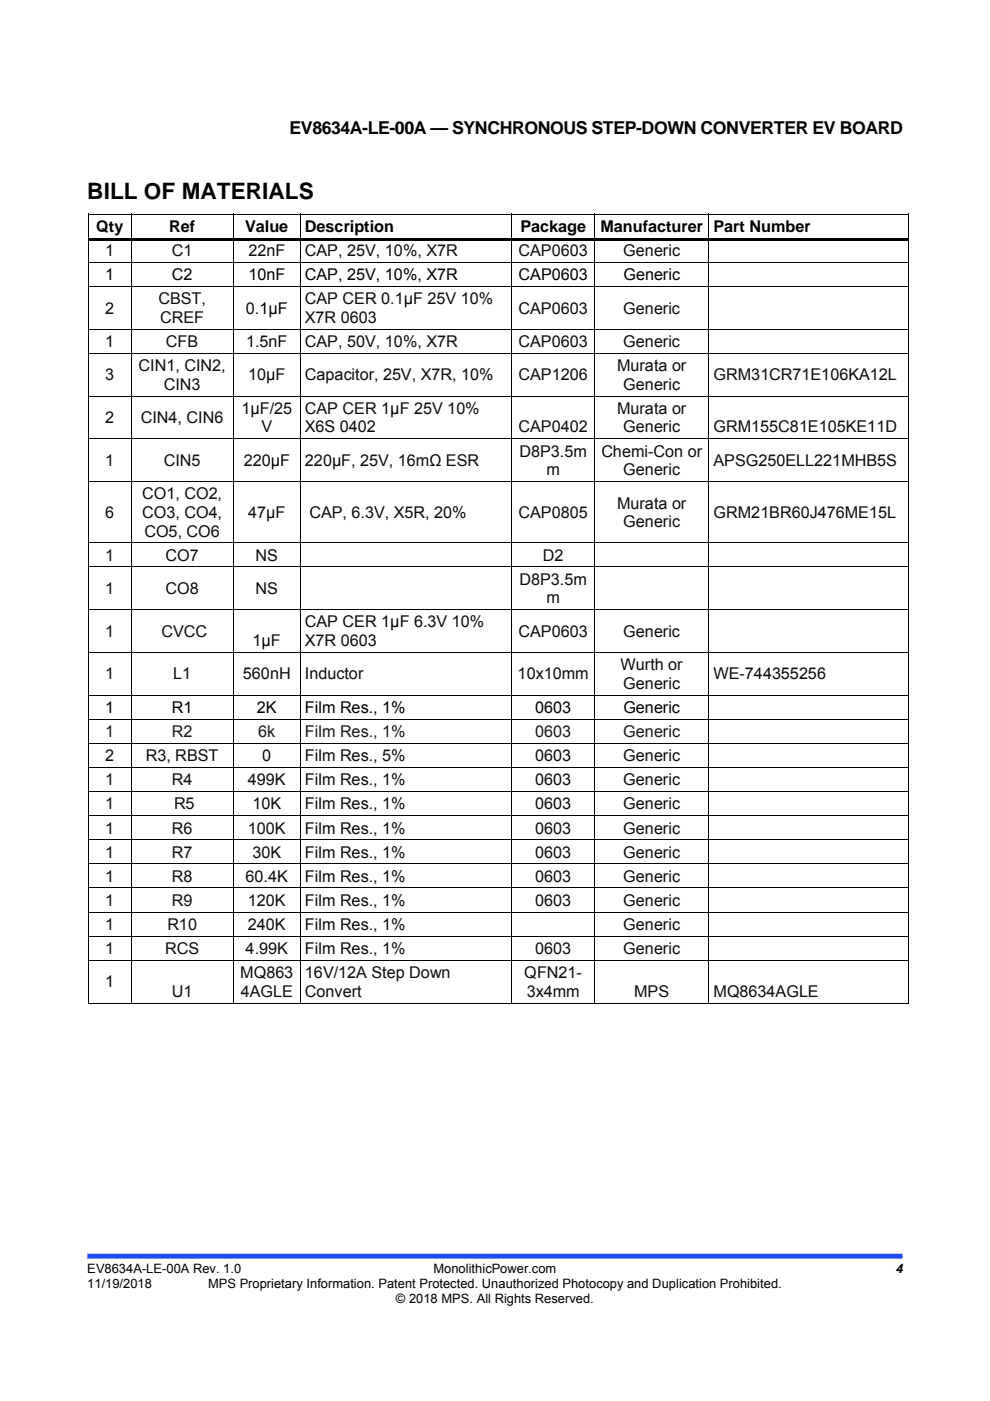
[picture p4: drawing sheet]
<svg xmlns="http://www.w3.org/2000/svg" width="210mm" height="297mm" viewBox="0 0 210 297" stroke-linecap="round" stroke-linejoin="round" font-family="sans-serif">
<defs><g id="words">
<text font-size="4.8" x="18.5" y="42.2">BILL OF MATERIALS</text>
<text font-size="3.8" x="61.4" y="28.5">EV8634A-LE-00A — SYNCHRONOUS STEP-DOWN CONVERTER EV BOARD</text>
<g font-size="3.4">
<text x="20.4" y="49.2">Qty</text>
<text x="35.9" y="49.2">Ref</text>
<text x="52" y="49.2">Value</text>
<text x="64.7" y="49.2">Description</text>
<text x="110.4" y="49.2">Package</text>
<text x="127.3" y="49.2">Manufacturer Part Number</text>
<text x="22.3" y="59.4">1</text>
<text x="36.4" y="59.4">C2</text>
<text x="52.7" y="59.4">10nF</text>
<text x="64.7" y="59.4">CAP, 25V, 10%, X7R</text>
<text x="110" y="59.4">CAP0603</text>
<text x="132.2" y="59.4">Generic</text>
<text x="22.3" y="151.2">1</text>
<text x="36.4" y="151.2">R1</text>
<text x="54.5" y="151.2">2K</text>
<text x="64.7" y="151.2">Film Res., 1%</text>
<text x="113.5" y="151.2">0603</text>
<text x="132.2" y="151.2">Generic</text>
</g>
<g font-size="3.4" fill="#0d0d0d">
<text x="22.3" y="54.3">1</text>
<text x="36.4" y="54.3">C1</text>
<text x="52.7" y="54.3">22nF</text>
<text x="64.7" y="54.3">CAP, 25V, 10%, X7R</text>
<text x="110" y="54.3">CAP0603</text>
<text x="132.2" y="54.3">Generic</text>
<text x="33.6" y="64.5">CBST,</text>
<text x="64.7" y="64.5">CAP CER 0.1μF 25V 10%</text>
<text x="22.3" y="66.5">2</text>
<text x="34" y="68.5">CREF</text>
<text x="52.2" y="66.5">0.1μF</text>
<text x="64.7" y="68.5">X7R 0603</text>
<text x="110" y="66.5">CAP0603</text>
<text x="132.2" y="66.5">Generic</text>
<text x="22.3" y="73.6">1</text>
<text x="35.2" y="73.6">CFB</text>
<text x="52.2" y="73.6">1.5nF</text>
<text x="64.7" y="73.6">CAP, 50V, 10%, X7R</text>
<text x="110" y="73.6">CAP0603</text>
<text x="132.2" y="73.6">Generic</text>
<text x="22.3" y="80.7">3</text>
<text x="29.4" y="78.7">CIN1, CIN2,</text>
<text x="34.7" y="82.6">CIN3</text>
<text x="52.6" y="80.7">10μF</text>
<text x="64.7" y="80.7">Capacitor, 25V, X7R, 10%</text>
<text x="110" y="80.7">CAP1206</text>
<text x="130.9" y="78.7">Murata or</text>
<text x="132.2" y="82.6">Generic</text>
<text x="151.3" y="80.7">GRM31CR71E106KA12L</text>
<text x="22.3" y="89.7">2</text>
<text x="29.9" y="89.7">CIN4, CIN6</text>
<text x="51.2" y="87.8">1μF/25</text>
<text x="64.7" y="87.8">CAP CER 1μF 25V 10%</text>
<text x="130.9" y="87.8">Murata or</text>
<text x="55.4" y="91.7">V</text>
<text x="64.7" y="91.7">X6S 0402</text>
<text x="110" y="91.7">CAP0402</text>
<text x="132.2" y="91.7">Generic</text>
<text x="151.3" y="91.7">GRM155C81E105KE11D</text>
<text x="22.3" y="98.8">1</text>
<text x="34.7" y="98.8">CIN5</text>
<text x="51.7" y="98.8">220μF</text>
<text x="64.7" y="98.8">220μF, 25V, 16mΩ ESR</text>
<text x="110.2" y="96.8">D8P3.5m</text>
<text x="115.9" y="100.8">m</text>
<text x="127.6" y="96.8">Chemi-Con or</text>
<text x="132.2" y="100.8">Generic</text>
<text x="151.3" y="98.8">APSG250ELL221MHB5S</text>
<text x="30.2" y="105.9">CO1, CO2,</text>
<text x="130.9" y="107.8">Murata or</text>
<text x="22.3" y="109.8">6</text>
<text x="30.2" y="109.8">CO3, CO4,</text>
<text x="30.6" y="113.8">CO5, CO6</text>
<text x="52.6" y="109.8">47μF</text>
<text x="65.6" y="109.8">CAP, 6.3V, X5R, 20%</text>
<text x="110" y="109.8">CAP0805</text>
<text x="132.2" y="111.8">Generic</text>
<text x="151.3" y="109.8">GRM21BR60J476ME15L</text>
<text x="22.3" y="118.9">1</text>
<text x="35.1" y="118.9">CO7</text>
<text x="54.2" y="118.9">NS</text>
<text x="115.1" y="118.9">D2</text>
<text x="22.3" y="126">1</text>
<text x="35.1" y="126">CO8</text>
<text x="54.2" y="126">NS</text>
<text x="110.2" y="124">D8P3.5m</text>
<text x="115.9" y="127.9">m</text>
<text x="22.3" y="135">1</text>
<text x="34.2" y="135">CVCC</text>
<text x="53.6" y="137">1μF</text>
<text x="64.7" y="133">CAP CER 1μF 6.3V 10%</text>
<text x="64.7" y="137">X7R 0603</text>
<text x="110" y="135">CAP0603</text>
<text x="132.2" y="135">Generic</text>
<text x="131.6" y="142.1">Wurth or</text>
<text x="22.3" y="144.1">1</text>
<text x="36.7" y="144.1">L1</text>
<text x="51.5" y="144.1">560nH</text>
<text x="64.7" y="144.1">Inductor</text>
<text x="109.8" y="144.1">10x10mm</text>
<text x="132.2" y="146">Generic</text>
<text x="151.3" y="144.1">WE-744355256</text>
<text x="22.3" y="161.4">2</text>
<text x="30.9" y="161.4">R3, RBST</text>
<text x="55.6" y="161.4">0</text>
<text x="64.7" y="161.4">Film Res., 5%</text>
<text x="113.5" y="161.4">0603</text>
<text x="132.2" y="161.4">Generic</text>
<text x="22.3" y="166.5">1</text>
<text x="36.4" y="166.5">R4</text>
<text x="52.6" y="166.5">499K</text>
<text x="64.7" y="166.5">Film Res., 1%</text>
<text x="113.5" y="166.5">0603</text>
<text x="132.2" y="166.5">Generic</text>
<text x="22.3" y="171.6">1</text>
<text x="36.9" y="171.6">R5</text>
<text x="53.5" y="171.6">10K</text>
<text x="64.7" y="171.6">Film Res., 1%</text>
<text x="113.5" y="171.6">0603</text>
<text x="132.2" y="171.6">Generic</text>
<text x="22.3" y="176.7">1</text>
<text x="36.4" y="176.7">R6</text>
<text x="52.6" y="176.7">100K</text>
<text x="64.7" y="176.7">Film Res., 1%</text>
<text x="113.5" y="176.7">0603</text>
<text x="132.2" y="176.7">Generic</text>
<text x="22.3" y="181.8">1</text>
<text x="36.4" y="181.8">R7</text>
<text x="53.5" y="181.8">30K</text>
<text x="64.7" y="181.8">Film Res., 1%</text>
<text x="113.5" y="181.8">0603</text>
<text x="132.2" y="181.8">Generic</text>
<text x="22.3" y="186.9">1</text>
<text x="36.4" y="186.9">R8</text>
<text x="52.1" y="186.9">60.4K</text>
<text x="64.7" y="186.9">Film Res., 1%</text>
<text x="113.5" y="186.9">0603</text>
<text x="132.2" y="186.9">Generic</text>
<text x="22.3" y="192">1</text>
<text x="22.3" y="197.1">1</text>
<text x="35.5" y="197.1">R10</text>
<text x="36.4" y="192">R9</text>
<text x="52.6" y="192">120K</text>
<text x="52.6" y="197.1">240K</text>
<text x="64.7" y="192">Film Res., 1%</text>
<text x="64.7" y="197.1">Film Res., 1%</text>
<text x="113.5" y="192">0603</text>
<text x="132.2" y="192">Generic</text>
<text x="132.2" y="197.1">Generic</text>
<text x="22.3" y="202.3">1</text>
<text x="35" y="202.3">RCS</text>
<text x="52.1" y="202.3">4.99K</text>
<text x="64.7" y="202.3">Film Res., 1%</text>
<text x="113.5" y="202.3">0603</text>
<text x="132.2" y="202.3">Generic</text>
<text x="22.3" y="209.4">1</text>
<text x="50.9" y="207.4">MQ863</text>
<text x="64.7" y="207.4">16V/12A Step Down</text>
<text x="111.2" y="207.4">QFN21-</text>
<text x="36.4" y="211.3">U1</text>
<text x="51.1" y="211.3">4AGLE</text>
<text x="64.7" y="211.3">Convert</text>
<text x="111.7" y="211.3">3x4mm</text>
<text x="134.5" y="211.3">MPS</text>
<text x="151.3" y="211.3">MQ8634AGLE</text>
</g>
<g font-size="3.4" fill="#1d1b10">
<text x="22.3" y="156.3">1</text>
<text x="36.4" y="156.3">R2</text>
<text x="54.8" y="156.3">6k</text>
<text x="64.7" y="156.3">Film Res., 1%</text>
<text x="113.5" y="156.3">0603</text>
<text x="132.2" y="156.3">Generic</text>
</g>
<g font-size="2.7">
<text x="18.5" y="270">EV8634A-LE-00A Rev. 1.0</text>
<text x="18.5" y="273.2">11/19/2018</text>
<text x="44.1" y="273.2">MPS Proprietary Information. Patent Protected. Unauthorized Photocopy and Duplication Prohibited.</text>
<text x="91.9" y="270">MonolithicPower.com</text>
<text x="189.9" y="270">4</text>
<text x="84" y="276.3">© 2018 MPS. All Rights Reserved.</text>
</g>
</g></defs>
<path d="M18.5 266.3h173" fill="none" stroke="#1c4eff" stroke-width="1" stroke-linecap="butt"/>
<g fill="#000">
<path d="M18.7 45.3h.2v.7h-.2zM18.7 50.4h.2v.7h-.2zM18.7 55.6h.2v.7h-.2zM18.9 50.4h8.8v.6h-8.8zM27.7 45.3h.2v.7h-.2zM27.7 51h.2v.1h-.2zM27.7 50.4h21.7v.6h-21.7zM27.7 55.6h.2v.7h-.2zM49.4 45.3h.2v.7h-.2zM49.4 51h.2v.1h-.2zM49.4 50.4h14.2v.6h-14.2zM49.4 55.6h.2v.7h-.2z"/>
<path d="M63.6 45.3h.2v.7h-.2zM63.6 51h.2v.1h-.2zM63.6 50.4h44.9v.6h-44.9zM63.6 55.6h.2v.7h-.2zM108.5 45.3h.2v.7h-.2zM108.5 51h.2v.1h-.2zM108.5 50.4h17.5v.6h-17.5zM108.5 55.6h.2v.7h-.2zM126 45.3h.2v.7h-.2zM126 51h.2v.1h-.2zM126 50.4h24.3v.6h-24.3zM126 55.6h.2v.7h-.2z"/>
<path d="M150.3 45.3h.1v.7h-.1zM150.3 51h.1v.1h-.1zM150.3 50.4h42.3v.6h-42.3zM150.3 55.6h.1v.7h-.1zM192.6 45.3h.1v.7h-.1zM192.6 45.3h.1v.2h-.1zM192.6 50.4h.1v.7h-.1zM192.6 55.6h.1v.7h-.1zM18.7 60.7h.2v.7h-.2zM18.7 69.7h.2v.7h-.2zM18.7 74.8h.2v.7h-.2zM27.7 60.7h.2v.7h-.2z"/>
<path d="M27.7 69.7h.2v.7h-.2zM27.7 74.8h.2v.7h-.2zM49.4 60.7h.2v.7h-.2zM49.4 69.7h.2v.7h-.2zM49.4 74.8h.2v.7h-.2zM63.6 60.7h.2v.7h-.2zM63.6 69.7h.2v.7h-.2zM63.6 74.8h.2v.7h-.2zM108.5 60.7h.2v.7h-.2zM108.5 69.7h.2v.7h-.2zM108.5 74.8h.2v.7h-.2zM126 60.7h.2v.7h-.2z"/>
<path d="M126 69.7h.2v.7h-.2zM126 74.8h.2v.7h-.2zM150.3 60.7h.1v.7h-.1zM150.3 69.7h.1v.7h-.1zM150.3 74.8h.1v.7h-.1zM192.6 60.7h.1v.7h-.1zM192.6 69.7h.1v.7h-.1zM192.6 74.8h.1v.7h-.1zM18.7 83.9h.2v.7h-.2zM18.7 93h.2v.6h-.2zM27.7 83.9h.2v.7h-.2zM27.7 93h.2v.6h-.2z"/>
<path d="M49.4 83.9h.2v.7h-.2zM49.4 93h.2v.6h-.2zM63.6 83.9h.2v.7h-.2zM63.6 93h.2v.6h-.2zM108.5 83.9h.2v.7h-.2zM108.5 93h.2v.6h-.2zM126 83.9h.2v.7h-.2zM126 93h.2v.6h-.2zM150.3 83.9h.1v.7h-.1zM150.3 93h.1v.6h-.1zM192.6 83.9h.1v.7h-.1zM192.6 93h.1v.6h-.1z"/>
<path d="M18.7 102h.2v.7h-.2zM18.7 115h.2v.7h-.2zM27.7 102h.2v.7h-.2zM27.7 115h.2v.7h-.2zM49.4 102h.2v.7h-.2zM49.4 115h.2v.7h-.2zM63.6 102h.2v.7h-.2zM63.6 115h.2v.7h-.2zM108.5 102h.2v.7h-.2zM108.5 115h.2v.7h-.2zM126 102h.2v.7h-.2zM126 115h.2v.7h-.2z"/>
<path d="M150.3 102h.1v.7h-.1zM150.3 115h.1v.7h-.1zM192.6 102h.1v.7h-.1zM192.6 115h.1v.7h-.1zM18.7 120.1h.2v.7h-.2zM18.7 129.2h.2v.7h-.2zM18.7 138.2h.2v.7h-.2zM27.7 120.1h.2v.7h-.2zM27.7 129.2h.2v.7h-.2zM27.7 138.2h.2v.7h-.2zM49.4 120.1h.2v.7h-.2zM49.4 129.2h.2v.7h-.2z"/>
<path d="M49.4 138.2h.2v.7h-.2zM63.6 120.1h.2v.7h-.2zM63.6 129.2h.2v.7h-.2zM63.6 138.2h.2v.7h-.2zM108.5 120.1h.2v.7h-.2zM108.5 129.2h.2v.7h-.2zM108.5 138.2h.2v.7h-.2zM126 120.1h.2v.7h-.2zM126 129.2h.2v.7h-.2zM126 138.2h.2v.7h-.2zM150.3 120.1h.1v.7h-.1zM150.3 129.2h.1v.7h-.1z"/>
<path d="M150.3 138.2h.1v.7h-.1zM192.6 120.1h.1v.7h-.1zM192.6 129.2h.1v.7h-.1zM192.6 138.2h.1v.7h-.1zM18.7 147.3h.2v.7h-.2zM18.7 152.4h.2v.7h-.2zM18.7 157.5h.2v.7h-.2zM27.7 147.3h.2v.7h-.2zM27.7 152.4h.2v.7h-.2zM27.7 157.5h.2v.7h-.2zM49.4 147.3h.2v.7h-.2zM49.4 152.4h.2v.7h-.2z"/>
<path d="M49.4 157.5h.2v.7h-.2zM63.6 147.3h.2v.7h-.2zM63.6 152.4h.2v.7h-.2zM63.6 157.5h.2v.7h-.2zM108.5 147.3h.2v.7h-.2zM108.5 152.4h.2v.7h-.2zM108.5 157.5h.2v.7h-.2zM126 147.3h.2v.7h-.2zM126 152.4h.2v.7h-.2zM126 157.5h.2v.7h-.2zM150.3 147.3h.1v.7h-.1zM150.3 152.4h.1v.7h-.1z"/>
<path d="M150.3 157.5h.1v.7h-.1zM192.6 147.3h.1v.7h-.1zM192.6 152.4h.1v.7h-.1zM192.6 157.5h.1v.7h-.1zM18.7 162.6h.2v.7h-.2zM18.7 167.7h.2v.7h-.2zM18.7 172.8h.2v.7h-.2zM18.7 178h.2v.6h-.2zM27.7 162.6h.2v.7h-.2zM27.7 167.7h.2v.7h-.2zM27.7 172.8h.2v.7h-.2zM27.7 178h.2v.6h-.2z"/>
<path d="M49.4 162.6h.2v.7h-.2zM49.4 167.7h.2v.7h-.2zM49.4 172.8h.2v.7h-.2zM49.4 178h.2v.6h-.2zM63.6 162.6h.2v.7h-.2zM63.6 167.7h.2v.7h-.2zM63.6 172.8h.2v.7h-.2zM63.6 178h.2v.6h-.2zM108.5 162.6h.2v.7h-.2zM108.5 167.7h.2v.7h-.2zM108.5 172.8h.2v.7h-.2zM108.5 178h.2v.6h-.2z"/>
<path d="M126 162.6h.2v.7h-.2zM126 167.7h.2v.7h-.2zM126 172.8h.2v.7h-.2zM126 178h.2v.6h-.2zM150.3 162.6h.1v.7h-.1zM150.3 167.7h.1v.7h-.1zM150.3 172.8h.1v.7h-.1zM150.3 178h.1v.6h-.1zM192.6 162.6h.1v.7h-.1zM192.6 167.7h.1v.7h-.1zM192.6 172.8h.1v.7h-.1zM192.6 178h.1v.6h-.1z"/>
<path d="M18.7 183.1h.2v.6h-.2zM18.7 188.2h.2v.7h-.2zM18.7 193.3h.2v.7h-.2zM18.7 198.4h.2v.7h-.2zM27.7 183.1h.2v.6h-.2zM27.7 188.2h.2v.7h-.2zM27.7 193.3h.2v.7h-.2zM27.7 198.4h.2v.7h-.2zM49.4 183.1h.2v.6h-.2zM49.4 188.2h.2v.7h-.2zM49.4 193.3h.2v.7h-.2zM49.4 198.4h.2v.7h-.2z"/>
<path d="M63.6 183.1h.2v.6h-.2zM63.6 188.2h.2v.7h-.2zM63.6 193.3h.2v.7h-.2zM63.6 198.4h.2v.7h-.2zM108.5 183.1h.2v.6h-.2zM108.5 188.2h.2v.7h-.2zM108.5 193.3h.2v.7h-.2zM108.5 198.4h.2v.7h-.2zM126 183.1h.2v.6h-.2zM126 188.2h.2v.7h-.2zM126 193.3h.2v.7h-.2zM126 198.4h.2v.7h-.2z"/>
<path d="M150.3 183.1h.1v.6h-.1zM150.3 188.2h.1v.7h-.1zM150.3 193.3h.1v.7h-.1zM150.3 198.4h.1v.7h-.1zM192.6 183.1h.1v.6h-.1zM192.6 188.2h.1v.7h-.1zM192.6 193.3h.1v.7h-.1zM192.6 198.4h.1v.7h-.1zM18.7 203.5h.2v.7h-.2zM27.7 203.5h.2v.7h-.2zM49.4 203.5h.2v.7h-.2zM63.6 203.5h.2v.7h-.2z"/>
<path d="M108.5 203.5h.2v.7h-.2zM126 203.5h.2v.7h-.2zM150.3 203.5h.1v.7h-.1zM192.6 203.5h.1v.7h-.1zM192.6 212.6h.1v.2h-.1z"/>
</g>
<g fill="none" stroke="#000" stroke-width=".21">
<path d="M18.7 45.4h9M18.8 46v4.4M18.8 51.1v4.5M18.8 56.3v4.4M18.9 55.7h8.8M27.8 46v4.4M27.8 51.1v4.5M27.8 56.3v4.4M27.9 45.4h21.5M27.9 55.7h21.5M49.5 46v4.4M49.5 51.1v4.5"/>
<path d="M49.5 56.3v4.4M49.6 45.4h14M49.6 55.7h14M63.7 46v4.4M63.7 51.1v4.5M63.7 56.3v4.4M63.8 45.4h44.7M63.8 55.7h44.7M108.6 46v4.4M108.6 51.1v4.5M108.6 56.3v4.4M108.7 45.4h17.3"/>
<path d="M108.7 55.7h17.3M126.1 46v4.4M126.1 51.1v4.5M126.1 56.3v4.4M126.2 45.4h24.1M126.2 55.7h24.1M150.3 46v4.4M150.3 51.1v4.5M150.3 56.3v4.4M150.4 45.4h42.2M150.4 55.7h42.2M192.6 46v4.4"/>
<path d="M192.6 51.1v4.5M192.6 56.3v4.4M18.8 61.4v8.3M18.8 70.4v4.4M18.8 75.5v8.4M18.9 60.8h8.8M18.9 69.8h8.8M18.9 74.9h8.8M27.8 61.4v8.3M27.8 70.4v4.4M27.8 75.5v8.4M27.9 60.8h21.5"/>
<path d="M27.9 69.8h21.5M27.9 74.9h21.5M49.5 61.4v8.3M49.5 70.4v4.4M49.5 75.5v8.4M49.6 60.8h14M49.6 69.8h14M49.6 74.9h14M63.7 61.4v8.3M63.7 70.4v4.4M63.7 75.5v8.4M63.8 60.8h44.7"/>
<path d="M63.8 69.8h44.7M63.8 74.9h44.7M108.6 61.4v8.3M108.6 70.4v4.4M108.6 75.5v8.4M108.7 60.8h17.3M108.7 69.8h17.3M108.7 74.9h17.3M126.1 61.4v8.3M126.1 70.4v4.4M126.1 75.5v8.4M126.2 60.8h24.1"/>
<path d="M126.2 69.8h24.1M126.2 74.9h24.1M150.3 61.4v8.3M150.3 70.4v4.4M150.3 75.5v8.4M150.4 60.8h42.2M150.4 69.8h42.2M150.4 74.9h42.2M192.6 61.4v8.3M192.6 70.4v4.4M192.6 75.5v8.4M18.8 84.6v8.4"/>
<path d="M18.8 93.6v8.4M18.9 84h8.8M18.9 93h8.8M27.8 84.6v8.4M27.8 93.6v8.4M27.9 84h21.5M27.9 93h21.5M49.5 84.6v8.4M49.5 93.6v8.4M49.6 84h14M49.6 93h14M63.7 84.6v8.4"/>
<path d="M63.7 93.6v8.4M63.8 84h44.7M63.8 93h44.7M108.6 84.6v8.4M108.6 93.6v8.4M108.7 84h17.3M108.7 93h17.3M126.1 84.6v8.4M126.1 93.6v8.4M126.2 84h24.1M126.2 93h24.1M150.3 84.6v8.4"/>
<path d="M150.3 93.6v8.4M150.4 84h42.2M150.4 93h42.2M192.6 84.6v8.4M192.6 93.6v8.4M18.8 102.7v12.3M18.8 115.7v4.4M18.9 102.1h8.8M18.9 115.1h8.8M27.8 102.7v12.3M27.8 115.7v4.4M27.9 102.1h21.5"/>
<path d="M27.9 115.1h21.5M49.5 102.7v12.3M49.5 115.7v4.4M49.6 102.1h14M49.6 115.1h14M63.7 102.7v12.3M63.7 115.7v4.4M63.8 102.1h44.7M63.8 115.1h44.7M108.6 102.7v12.3M108.6 115.7v4.4M108.7 102.1h17.3"/>
<path d="M108.7 115.1h17.3M126.1 102.7v12.3M126.1 115.7v4.4M126.2 102.1h24.1M126.2 115.1h24.1M150.3 102.7v12.3M150.3 115.7v4.4M150.4 102.1h42.2M150.4 115.1h42.2M192.6 102.7v12.3M192.6 115.7v4.4M18.8 120.8v8.4"/>
<path d="M18.8 129.9v8.3M18.8 138.9v8.4M18.9 120.2h8.8M18.9 129.3h8.8M18.9 138.3h8.8M27.8 120.8v8.4M27.8 129.9v8.3M27.8 138.9v8.4M27.9 120.2h21.5M27.9 129.3h21.5M27.9 138.3h21.5M49.5 120.8v8.4"/>
<path d="M49.5 129.9v8.3M49.5 138.9v8.4M49.6 120.2h14M49.6 129.3h14M49.6 138.3h14M63.7 120.8v8.4M63.7 129.9v8.3M63.7 138.9v8.4M63.8 120.2h44.7M63.8 129.3h44.7M63.8 138.3h44.7M108.6 120.8v8.4"/>
<path d="M108.6 129.9v8.3M108.6 138.9v8.4M108.7 120.2h17.3M108.7 129.3h17.3M108.7 138.3h17.3M126.1 120.8v8.4M126.1 129.9v8.3M126.1 138.9v8.4M126.2 120.2h24.1M126.2 129.3h24.1M126.2 138.3h24.1M150.3 120.8v8.4"/>
<path d="M150.3 129.9v8.3M150.3 138.9v8.4M150.4 120.2h42.2M150.4 129.3h42.2M150.4 138.3h42.2M192.6 120.8v8.4M192.6 129.9v8.3M192.6 138.9v8.4M18.8 148v4.4M18.8 153.1v4.4M18.8 158.2v4.4M18.9 147.4h8.8"/>
<path d="M18.9 152.5h8.8M18.9 157.6h8.8M27.8 148v4.4M27.8 153.1v4.4M27.8 158.2v4.4M27.9 147.4h21.5M27.9 152.5h21.5M27.9 157.6h21.5M49.5 148v4.4M49.5 153.1v4.4M49.5 158.2v4.4M49.6 147.4h14"/>
<path d="M49.6 152.5h14M49.6 157.6h14M63.7 148v4.4M63.7 153.1v4.4M63.7 158.2v4.4M63.8 147.4h44.7M63.8 152.5h44.7M63.8 157.6h44.7M108.6 148v4.4M108.6 153.1v4.4M108.6 158.2v4.4M108.7 147.4h17.3"/>
<path d="M108.7 152.5h17.3M108.7 157.6h17.3M126.1 148v4.4M126.1 153.1v4.4M126.1 158.2v4.4M126.2 147.4h24.1M126.2 152.5h24.1M126.2 157.6h24.1M150.3 148v4.4M150.3 153.1v4.4M150.3 158.2v4.4M150.4 147.4h42.2"/>
<path d="M150.4 152.5h42.2M150.4 157.6h42.2M192.6 148v4.4M192.6 153.1v4.4M192.6 158.2v4.4M18.8 163.3v4.4M18.8 168.4v4.4M18.8 173.5v4.5M18.8 178.6v4.5M18.9 162.7h8.8M18.9 167.8h8.8M18.9 172.9h8.8"/>
<path d="M18.9 178.1h8.8M27.8 163.3v4.4M27.8 168.4v4.4M27.8 173.5v4.5M27.8 178.6v4.5M27.9 162.7h21.5M27.9 167.8h21.5M27.9 172.9h21.5M27.9 178.1h21.5M49.5 163.3v4.4M49.5 168.4v4.4M49.5 173.5v4.5"/>
<path d="M49.5 178.6v4.5M49.6 162.7h14M49.6 167.8h14M49.6 172.9h14M49.6 178.1h14M63.7 163.3v4.4M63.7 168.4v4.4M63.7 173.5v4.5M63.7 178.6v4.5M63.8 162.7h44.7M63.8 167.8h44.7M63.8 172.9h44.7"/>
<path d="M63.8 178.1h44.7M108.6 163.3v4.4M108.6 168.4v4.4M108.6 173.5v4.5M108.6 178.6v4.5M108.7 162.7h17.3M108.7 167.8h17.3M108.7 172.9h17.3M108.7 178.1h17.3M126.1 163.3v4.4M126.1 168.4v4.4M126.1 173.5v4.5"/>
<path d="M126.1 178.6v4.5M126.2 162.7h24.1M126.2 167.8h24.1M126.2 172.9h24.1M126.2 178.1h24.1M150.3 163.3v4.4M150.3 168.4v4.4M150.3 173.5v4.5M150.3 178.6v4.5M150.4 162.7h42.2M150.4 167.8h42.2M150.4 172.9h42.2"/>
<path d="M150.4 178.1h42.2M192.6 163.3v4.4M192.6 168.4v4.4M192.6 173.5v4.5M192.6 178.6v4.5M18.8 183.7v4.5M18.8 188.9v4.4M18.8 194v4.4M18.8 199.1v4.4M18.9 183.2h8.8M18.9 188.3h8.8M18.9 193.4h8.8"/>
<path d="M18.9 198.5h8.8M27.8 183.7v4.5M27.8 188.9v4.4M27.8 194v4.4M27.8 199.1v4.4M27.9 183.2h21.5M27.9 188.3h21.5M27.9 193.4h21.5M27.9 198.5h21.5M49.5 183.7v4.5M49.5 188.9v4.4M49.5 194v4.4"/>
<path d="M49.5 199.1v4.4M49.6 183.2h14M49.6 188.3h14M49.6 193.4h14M49.6 198.5h14M63.7 183.7v4.5M63.7 188.9v4.4M63.7 194v4.4M63.7 199.1v4.4M63.8 183.2h44.7M63.8 188.3h44.7M63.8 193.4h44.7"/>
<path d="M63.8 198.5h44.7M108.6 183.7v4.5M108.6 188.9v4.4M108.6 194v4.4M108.6 199.1v4.4M108.7 183.2h17.3M108.7 188.3h17.3M108.7 193.4h17.3M108.7 198.5h17.3M126.1 183.7v4.5M126.1 188.9v4.4M126.1 194v4.4"/>
<path d="M126.1 199.1v4.4M126.2 183.2h24.1M126.2 188.3h24.1M126.2 193.4h24.1M126.2 198.5h24.1M150.3 183.7v4.5M150.3 188.9v4.4M150.3 194v4.4M150.3 199.1v4.4M150.4 183.2h42.2M150.4 188.3h42.2M150.4 193.4h42.2"/>
<path d="M150.4 198.5h42.2M192.6 183.7v4.5M192.6 188.9v4.4M192.6 194v4.4M192.6 199.1v4.4M18.7 212.7h9M18.8 204.2v8.6M18.9 203.6h8.8M27.8 204.2v8.6M27.9 203.6h21.5M27.9 212.7h21.5M49.5 204.2v8.6"/>
<path d="M49.6 203.6h14M49.6 212.7h14M63.7 204.2v8.6M63.8 203.6h44.7M63.8 212.7h44.7M108.6 204.2v8.6M108.7 203.6h17.3M108.7 212.7h17.3M126.1 204.2v8.6M126.2 203.6h24.1M126.2 212.7h24.1M150.3 204.2v8.6"/>
<path d="M150.4 203.6h42.2M150.4 212.7h42.2M192.6 204.2v8.6"/>
</g>
<use href="#words"/>
</svg>
